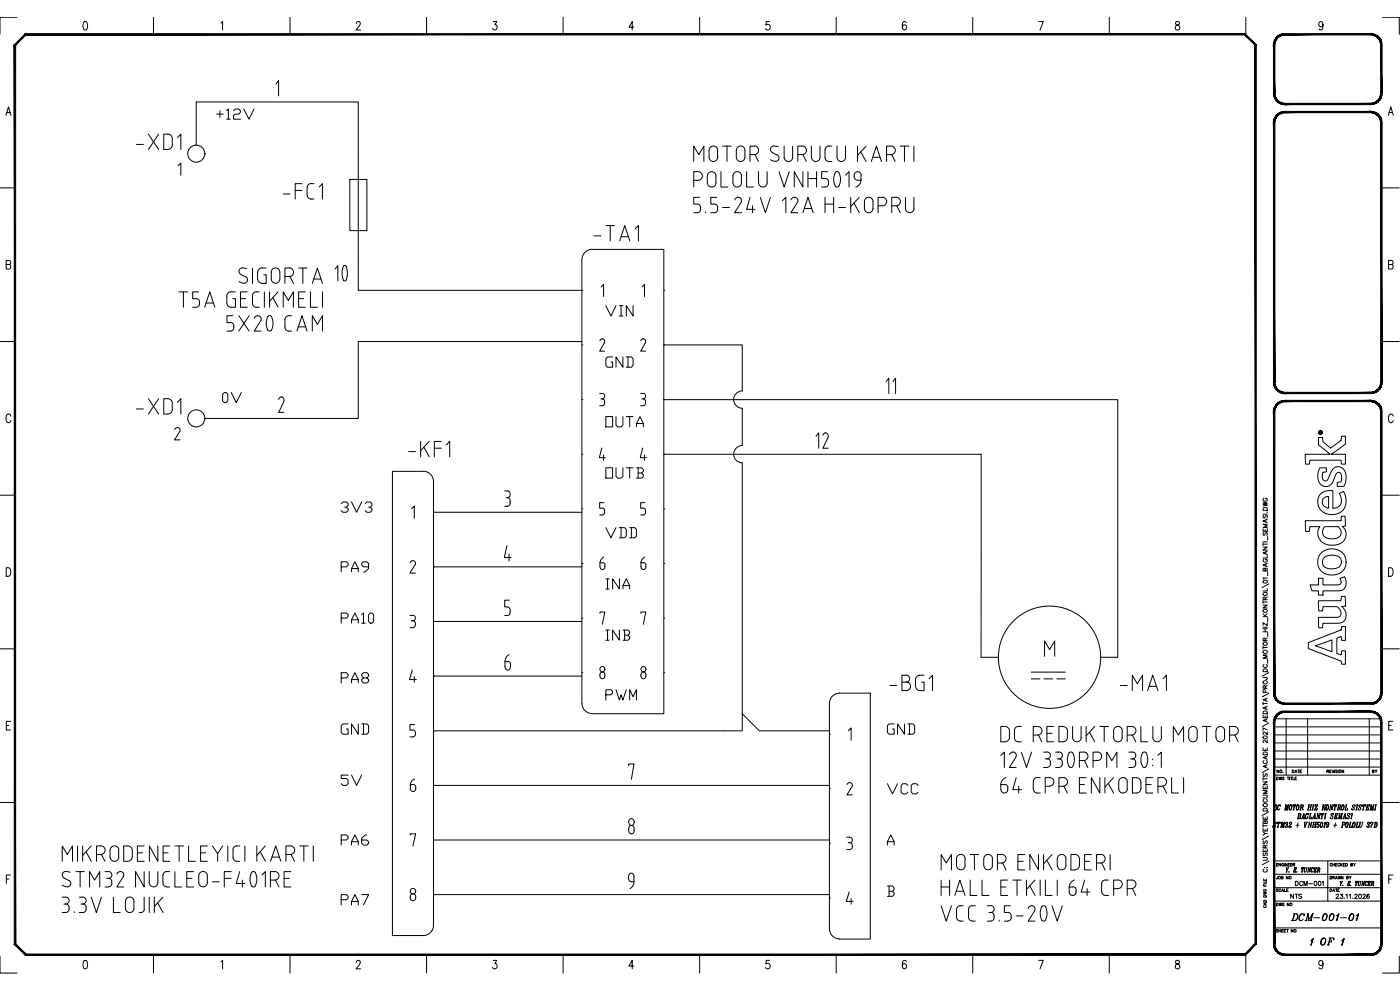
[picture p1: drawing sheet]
<svg xmlns="http://www.w3.org/2000/svg" width="420mm" height="297mm" viewBox="0 0 420 297" stroke-linecap="round" stroke-linejoin="round" font-family="sans-serif">
<defs><g id="words">
<text font-size="13.2" x="96.3" y="87.5">10</text>
<g font-size="8.8">
<text x="39.9" y="46.2">-XD1</text>
<text x="299.2" y="239.2">64 CPR ENKODERLI</text>
<text x="17.3" y="275.2">3.3V LOJIK</text>
</g>
<g font-size="8.4">
<text x="83.6" y="61">-FC1</text>
<text x="207.1" y="64.9">5.5-24V 12A H-KOPRU</text>
<text x="177.1" y="73.4">-TA1</text>
<text x="52.6" y="93.5">T5A GECIKMELI</text>
<text x="39.9" y="125.6">-XD1</text>
<text x="121.4" y="138.3">-KF1</text>
<text x="266" y="208.5">-BG1</text>
<text x="335.1" y="208.5">-MA1</text>
<text x="298.8" y="223.7">DC REDUKTORLU MOTOR</text>
<text x="17.3" y="259.6">MIKRODENETLEYICI KARTI</text>
<text x="281.2" y="262.1">MOTOR ENKODERI</text>
<text x="281.2" y="269.9">HALL ETKILI 64 CPR</text>
</g>
<text font-size="7.1" x="249.4" y="135.8" transform="rotate(-90 249.4 135.8)">12</text>
<g font-size="6.6">
<text x="63.9" y="37">+12V</text>
<text x="180.6" y="96">VIN</text>
<text x="180.6" y="111.5">GND</text>
<text x="65.6" y="122.1">0V</text>
<text x="180.6" y="129.5">OUTA</text>
<text x="180.6" y="144.6">OUTB</text>
<text x="101.2" y="154.9">3V3</text>
<text x="180.6" y="162.6">VDD</text>
<text x="101.2" y="172.9">PA9</text>
<text x="180.6" y="193.3">INB</text>
<text x="180.6" y="211.3">PWM</text>
<text x="101.2" y="221.5">GND</text>
<text x="264.9" y="221.5">GND</text>
<text x="264.9" y="239.5">VCC</text>
<text x="101.2" y="272.7">PA7</text>
</g>
<g font-size="6.2">
<text x="269.5" y="119.2" transform="rotate(-90 269.5 119.2)">11</text>
<text x="180.6" y="177.8">INA</text>
<text x="101.2" y="188">PA10</text>
<text x="101.2" y="206">PA8</text>
<text x="101.2" y="236.7">5V</text>
<text x="101.2" y="254.7">PA6</text>
</g>
<text font-size="5.3" x="395.1" y="284.7">OF</text>
<text font-size="4.9" x="386.3" y="277.3">DCM-001-01</text>
<text font-size="4.4" x="386.3" y="270.9">NTS</text>
<text font-size="4" x="410.6" y="233.2">BY</text>
<g font-size="2.6">
<text x="173.6" y="88.2">.</text>
<text x="197.9" y="88.2">.</text>
<text x="197.9" y="104.8">.</text>
<text x="197.9" y="121">.</text>
<text x="173.6" y="137.6">.</text>
<text x="197.9" y="137.6">.</text>
<text x="197.9" y="153.8">.</text>
<text x="197.9" y="170.4">.</text>
<text x="197.9" y="186.6">.</text>
<text x="197.9" y="203.2">.</text>
<text x="128.8" y="220.5">.</text>
<text x="247.6" y="221.5">.</text>
<text x="247.6" y="237.8">.</text>
<text x="247.6" y="254.4">.</text>
<text x="247.6" y="270.6">.</text>
</g>
</g></defs>
<!-- layer: Title blocks -->
<g fill="none" stroke="#000" stroke-width=".3">
<path d="M5.1 5.2h-5.1v5.1M25.2 6.6l.5-.1a1.64 1.64 0 0 1 0 2.5h-.2a1.85 1.85 0 0 1-.3-2.4zM46.1 5.2v5.1M66.3 6.9l.5-.4v2.5M87 5.2v5.1M106.9 7.1l.5-.6h.3l.4 .4-.1 .5-1.2 1.6h1.4M128 5.2v5.1M148 6.5h1.1l-.6 .9a.76 .76 0 0 1 .6 1.2 .76 .76 0 0 1-1.3-.1M169 5.2v5.1M190.2 8.2h-1.4l.9-1.7v2.5M210 5.2v5.1M230.9 6.5h-.9l-.1 1.1a.78 .78 0 0 1 1 0 .78 .78 0 0 1 0 1.1 .78 .78 0 0 1-1 0l-.1-.2"/>
<path d="M251 5.2v5.1M272 6.8a.57 .57 0 0 0-.9-.2l-.2 .3a1.7 1.7 0 0 0 .5 2.1 .74 .74 0 0 0 .7-.9 .74 .74 0 0 0-1-.5l-.3 .6M291.9 5.2v5.1M311.7 6.5h1.4l-1 2.5M332.9 5.2v5.1M352.9 6.6v.7a1.01 1.01 0 0 1 1 .5 1.01 1.01 0 0 1 0 1.1 .8 .8 0 0 1-1.2-.6 .8 .8 0 0 1 1-.9l.2-.1a.53 .53 0 0 0-.3-.8zM373.9 5.2v5.1M397 7.3l-.3 .6a.69 .69 0 0 1-.9-.8 .69 .69 0 0 1 1.2-.3v.5a1.17 1.17 0 0 1-.8 1.7l-.3-.3M414.9 5.2h5v5.1M1.8 34.6l.7-2.5 .8 2.5M2 33.8h1M416.6 34.6l.8-2.5 .8 2.5"/>
<path d="M416.9 33.8h1M0 56.4h4.5M414.9 56.4h5M1.9 79.4l1.1-.2 .2-.3-.2-.6-1.1-.2v2.6h.9l.3-.2v-.9l-.3-.2M416.7 79.4l1.2-.2 .2-.3-.2-.6-1.2-.2v2.6h.9l.4-.2v-.9l-.4-.2M0 102.5h4.5M414.9 102.5h5M3.3 124.9a.74 .74 0 0 0-.9-.7 .74 .74 0 0 0-.6 1v.6a.74 .74 0 0 0 .6 1 .74 .74 0 0 0 .9-.6M418.1 124.9a.74 .74 0 0 0-.9-.7 .74 .74 0 0 0-.5 1v.6a.74 .74 0 0 0 .5 1 .74 .74 0 0 0 .9-.6M0 148.6h4.5M414.9 148.6h5M1.9 170.3a1.38 1.38 0 0 1 1.4 .9 1.38 1.38 0 0 1-.5 1.6l-.9 .1z"/>
<path d="M416.7 170.3a1.38 1.38 0 0 1 1.4 .9 1.38 1.38 0 0 1-.4 1.6l-1 .1zM0 194.7h4.5M414.9 194.7h5M1.9 217.7h.8M3.2 216.4h-1.3v2.6h1.3M416.8 217.7h.7M418 216.4h-1.2v2.6h1.2M0 240.8h4.5M414.9 240.8h5M1.9 263.8h.8M3.2 262.5h-1.3v2.6M416.8 263.8h.7"/>
<path d="M418 262.5h-1.2v2.6M0 286.9v5.1h5.1M25.2 288.3l.5-.2a1.64 1.64 0 0 1 0 2.6h-.2a1.85 1.85 0 0 1-.3-2.4zM46.1 286.5v5.5M66.3 288.6l.5-.5v2.6M87 286.5v5.5M106.9 288.7l.5-.6h.3l.4 .5-.1 .5-1.2 1.6h1.4M128 286.5v5.5M148 288.1h1.1l-.6 1a.76 .76 0 0 1 .6 1.2 .76 .76 0 0 1-1.3-.1M169 286.5v5.5M190.2 289.8h-1.4l.9-1.7v2.6M210 286.5v5.5"/>
<path d="M230.9 288.1h-.9l-.1 1.1a.78 .78 0 0 1 1 .1 .78 .78 0 0 1 0 1.1 .78 .78 0 0 1-1 0l-.1-.2M251 286.5v5.5M272 288.5a.57 .57 0 0 0-.9-.2l-.2 .3a1.7 1.7 0 0 0 .5 2.1 .74 .74 0 0 0 .7-.9 .74 .74 0 0 0-1-.6l-.3 .6M291.9 286.5v5.5M311.7 288.1h1.4l-1 2.6M332.9 286.5v5.5M352.9 288.3v.7a1.01 1.01 0 0 1 1 .5 1.01 1.01 0 0 1 0 1.1 .8 .8 0 0 1-1.2-.6 .8 .8 0 0 1 1-.9l.2-.1a.53 .53 0 0 0-.3-.9zM373.9 286.2v5.8M397 289l-.3 .6a.69 .69 0 0 1-.9-.8 .69 .69 0 0 1 1.2-.3v.5a1.17 1.17 0 0 1-.8 1.7l-.3-.3M419.9 286.9v5.1h-5"/>
</g>
<!-- layer: TITLE -->
<g fill="none" stroke="#000" stroke-width=".3">
<path d="M376.9 13.5v18M379.1 158.6v.8h1.2v-.8M379.1 150.7l1.2 .2-1.2 .3 1.2 .3-1.2 .3M379.1 154.2h1.2M379.1 152.5a.7 .7 0 0 1 1.2 .2v.4h-1.2zM379.3 159.8l-.2 .3 .2 .5 .3-.1 .3-.7h.3l.1 .3-.1 .5M379.3 154.6l-.2 .3v.4h.5l.2-.6 .4-.1 .1 .3-.1 .5M379.3 149.5a.53 .53 0 0 0-.2 .7 .53 .53 0 0 0 .8 .2 .47 .47 0 0 0 .4-.5 .47 .47 0 0 0-.4-.4v.3M379.7 158.9v.5M379.9 156v.6M380.3 153.6l-.1 .1M380.3 157.3h-1.2l1.2 .5-1.2 .5h1.2"/>
<path d="M380.3 155.8l-1.2 .5 1.2 .5M379.1 164.2h1.2l-1.2 .8h1.2M379.1 162.8v.9M379.1 163.3h1.2M379.1 162.6h1.2M379.1 174.3a.64 .64 0 0 1 .8-.2 .64 .64 0 0 1 .4 .7 .63 .63 0 0 1-.8 .2 .63 .63 0 0 1-.4-.7zM379.3 167.8a.53 .53 0 0 0-.2 .7 .53 .53 0 0 0 .8 .2 .47 .47 0 0 0 .4-.5 .47 .47 0 0 0-.4-.4v.3M379.7 179.9v-.5l-.4-.3-.2 .3v.5h1.2M379.7 170.8l.2-.3h.3l.1 .3v.5h-1.2l.1-.8h.4l.1 .8M379.9 165.6v.6M379.9 169.2v.6M380.3 176.6v.7h-1.2"/>
<path d="M380.3 173.4h-1.2l.2 .4M380.3 169.1l-1.2 .4 1.2 .5M380.3 166.7v.7h-1.2M380.3 165.4l-1.2 .5 1.2 .5M380.3 179.1l-.6 .4M380.4 160.9v1.2M380.4 171.6v1.1M380.8 175.2l-2 1.1M379.1 181.6h1.2l-1.2 .8h1.2M379.1 180.2v.8M379.1 193.9v.8M379.1 194.3h1.2"/>
<path d="M379.1 189.6h1.2M379.1 188.7h1.2M379.1 188.2h1.2M379.1 185h1.2M379.1 184.2l.8 .8M379.1 180.6h1.2M379.3 199.3a.53 .53 0 0 0-.2 .8 .53 .53 0 0 0 .8 .2 .48 .48 0 0 0 .4-.4 .48 .48 0 0 0-.3-.6M379.7 192.3v-.6l-.4-.3-.2 .3v.6h1.2M379.7 188.7v.9M380.3 196.5h-1.2l1.2 .5-1.2 .5h1.2M380.3 186.8v.9l-1.2-.9v.9M380.3 191.4l-.6 .4"/>
<path d="M380.3 184.2l-.7 .5M380.4 185.3v1.2M380.4 189.8v1.2M380.4 197.8v1.2M379.1 214.5v.8h1.2v-.8M379.1 203.3h1.1v.5l-.3 .1M379.1 210.7v.8M379.1 211.1h1.2M379.1 213.6a.68 .68 0 0 1 1.2 .1v.5h-1.2zM379.1 200.9a.68 .68 0 0 1 1.2 .2v.4h-1.2zM379.7 206.5l-.1-.8h-.4l-.1 .8h1.2M379.7 214.8v.5"/>
<path d="M379.7 207.8v-.8h-.5l-.1 .8h1.2M379.9 209.7v.6M379.9 212.1v.6M379.9 215.9v.6M380.3 219.6v.9l-.9-.8-.3 .2 .2 .5M380.3 219l-1.2-.6v.8M380.3 215.7l-1.2 .5 1.2 .4M380.3 211.9l-1.2 .5 1.2 .5M380.3 209.5l-1.2 .5 1.2 .5M380.3 205.6l-.6 .5M380.8 216.9l-2 1.1M380.8 208l-2 1.1"/>
<path d="M380.8 201.8l-2 1.1M382.4 218.1h32.2M382.4 215.7h32.2M386 215.7v16.9M392.4 215.7v16.9M410.9 215.7v16.9M379.1 238.6h1.1l.1 .3-.3 .5h-.9M379.1 235.8v.8h1.2v-.8M379.1 234.6h1.2l-1.2 .8h1.2M379.1 224.4v.8h1.2v-.8M379.1 233.2v.9M379.1 233.7h1.2"/>
<path d="M379.1 225.9a.68 .68 0 0 1 1.2 .1v.5h-1.2zM379.3 232.1l-.2 .3v.5h.5l.2-.6 .4-.2 .1 .3-.1 .6M379.3 239.8a.53 .53 0 0 0-.2 .7 .53 .53 0 0 0 .8 .2 .48 .48 0 0 0 .4-.4 .48 .48 0 0 0-.3-.5M379.3 228.2a.46 .46 0 0 0-.2 .5 .46 .46 0 0 0 .5 .4h.3a.46 .46 0 0 0 .4-.4 .46 .46 0 0 0-.3-.5M379.7 224.7v.5M379.7 236.1v.5M379.9 227v.7M379.9 229.6v.7M380.3 237.1h-1.2l1.2 .5-1.2 .5h1.2M380.3 229.5l-1.2 .4 1.2 .5M380.3 226.9l-1.2 .4 1.2 .5M380.3 222v.9l-.9-.8-.3 .2 .2 .5"/>
<path d="M380.8 230.7l-2 1.1M382.4 230.2h32.2M382.4 227.7h32.2M382.4 225.3h32.2M382.4 222.9h32.2M382.4 220.5h32.2M382.4 232.6h32.2M383.1 233.2a.42 .42 0 0 1 .5 .2 .42 .42 0 0 1-.3 .6h-.2zM383.8 231v.8l-.6-.8v.8M383.9 233.2l.1 .8 .3-.8 .1 .8 .2-.8M385 231.8h.1M385.4 233.4a.33 .33 0 0 0-.5-.1 .33 .33 0 0 0 0 .5 .33 .33 0 0 0 .5-.1h-.3"/>
<path d="M386.3 233.2h.5M386.6 233.2v.8M387 233.2v.8M387.3 233.2h.6M387.6 233.2v.8M387.8 231l.5 .1a.45 .45 0 0 1 0 .6 .45 .45 0 0 1-.5 .1zM388 233.2v.8h.5M388.6 231.8l.3-.8 .3 .8M388.7 233.5h.3M388.7 231.5h.4M389.1 233.2h-.4v.8h.4M389.5 231h.5"/>
<path d="M389.7 231v.8M390.1 231.4h.3M390.7 231h-.6v.8h.6M398.2 231.4h.5l.1-.2-.6-.2v.8M398.5 231.4l.3 .4M399 231.4h.3M399.5 231h-.5v.8h.5M399.8 231l.2 .8 .4-.8M400.5 231v.8M401.4 231.1h-.6l.6 .5-.2 .2-.4-.1M401.6 231v.8M403.3 231v.8l-.5-.8v.8"/>
<path d="M376.9 258.4v24.8M379.1 257.3h1.1l.1 .3v.4l-.3 .1h-.9M379.1 254.8v.8h1.2v-.8M379.1 249.6l.6 .5-.6 .5M379.1 248.6v.7h1.2v-.7M379.1 245v.8h1.2v-.8M379.1 247.8h1.2M379.1 247.3v.9M379.1 242.7a.7 .7 0 0 1 1.2 .2v.4h-1.2zM379.3 255.9l-.2 .3 .2 .6 .3-.1 .3-.7 .3-.1 .1 .3-.1 .6M379.3 252.3l-.2 .3 .2 .5 .3-.1 .3-.7 .4 .1-.1 .7M379.7 254.4l-.1-.8h-.4l-.1 .8h1.2"/>
<path d="M379.7 246.5l.2-.3 .3 .1 .1 .2v.6h-1.2l.1-.8h.4l.1 .8M379.7 245.3v.5M379.7 248.9v.4M379.7 255.1v.5M379.7 250.1h.6M380.3 253.6l-.6 .4M380.8 258.4l-2 1.1M380.8 250.8l-2 1.1M380.8 243.6l-2 1.1M382.2 247.1l.6 .6a.38 .38 0 0 1-.3 .5 .38 .38 0 0 1-.4-.4l-.1 .4 .1-.1M382.4 258.3h32.2M382.5 241.5a.75 .75 0 0 1 .8 .6 .75 .75 0 0 1-.4 .8l-.7 .1"/>
<path d="M382.7 241.5l-.3 1.5M382.9 246.8l.1-.1-.1 .4a.37 .37 0 0 0-.4-.4 .37 .37 0 0 0-.2 .6l.5 .4M383 241.5a1.04 1.04 0 0 1-.3 1.5M383.1 259.4h.3M383.3 248.2h.4M383.5 246.7l-.2 .4 .1-.4h.8l-.1 .4v-.4M383.5 259.1h-.4v.8h.4M383.8 246.7l-.3 1.5 .3-1.5M383.9 241.5a1.16 1.16 0 0 0-.2 1.5M384.2 241.6l.1-.1-.1 .4v-.3a.57 .57 0 0 0-.7 .1 .57 .57 0 0 0-.1 .7l.3 .6 .4-.4M384.3 248.2h.3M384.3 259.1v.8l-.5-.8v.8"/>
<path d="M384.4 248.2l.3-1.5 .1 1.5 .6-1.5-.3 1.5M384.6 246.7h.2l.1 1.4M385 248.2h.4M385.2 259.2a.31 .31 0 0 0-.4-.1 .31 .31 0 0 0-.2 .4 .28 .28 0 0 0 .3 .4 .28 .28 0 0 0 .3-.4h-.2M385.4 259.1v.8M385.4 243h.3M385.4 246.7h.3M385.5 246.7l-.3 1.5M385.6 243l.3-1.5 .1 1.5 .6-1.5-.3 1.5M385.7 241.5h.3v1.4M385.9 247v-.2a.33 .33 0 0 1 .5 0 .33 .33 0 0 1-.1 .5l-.2 .1 .2 .5-.2 .3M386 247.4a.4 .4 0 0 1 .3 .6 .4 .4 0 0 1-.6 .1v-.2"/>
<path d="M386.2 243h.3M386.3 259.1v.8l-.6-.8v.8M386.3 246.7v.6M386.6 259.4h.3M386.6 241.5h.2M386.7 241.5l-.3 1.5M386.9 248l.4 .2 .2-.3-.2 .2h-.5M387.1 247v-.2a.33 .33 0 0 1 .5 0 .33 .33 0 0 1-.2 .5l-.7 .9M387.1 259.1h-.5v.8h.5M387.3 259.4h.3M387.3 241.5a.89 .89 0 0 0 0 1.5 .94 .94 0 0 0 0-1.5 1.4 1.4 0 0 0-.2 1.5M387.4 246.7l.2 .4-.5 .5"/>
<path d="M387.5 241.5a1.4 1.4 0 0 1-.2 1.5M387.8 259.1h-.5v.8h.5M388 259.4h.5v-.3h-.5v.8M388 243h.4M388.2 241.5l-.2 .4 .1-.4h.8l-.1 .4v-.4M388.3 259.4l.3 .5M388.5 241.5l-.3 1.5M389 247.6h.9M389.3 245.6h.9v-.8v.6l-.2 .2M389.5 241.5a.92 .92 0 0 0-.1 1.5 .92 .92 0 0 0 .1-1.5 1.23 1.23 0 0 0-.2 1.5M389.6 246.9l-.3 1.3M389.6 241.5a1.23 1.23 0 0 1-.2 1.5"/>
<path d="M389.6 244.1l.8 .1v.3l-.2 .3M389.8 244.1l-.3 1.5M390.1 243h.3M390.2 244.1l.1 .7h-.6M390.4 241.5h.5l.3 .2-.2 .4-.6 .1M390.5 241.5l-.3 1.5M390.6 241.5l-.3 1.5M390.6 245.6h.3M390.7 242.2l.2 .8 .2-.2M390.7 245.6l.6-1.5 .1 1.5M390.8 242.4l.3 .5M390.9 245.2h.4"/>
<path d="M390.9 241.5l.2 .3-.2 .4M391.2 245.6h.3M391.3 244.2v1.4M391.5 246.7h.3M392 246.7h.4M392.2 244.1a1.23 1.23 0 0 0-.2 1.5M392.3 245.1h.3M392.3 246.7l-.7 1.5-.1-1.5 .2 1.4M392.4 243h.3M392.4 245.1l-.3 .5M392.5 244.2l.1-.1v.4l-.1-.3a.84 .84 0 0 0-.8 .5 .84 .84 0 0 0 .3 .9l.5-.5M392.5 248.2h.3"/>
<path d="M392.7 241.5h.3M392.7 242.2h.7M392.8 245.6h.8l.1-.4-.2 .4M392.8 241.5l-.3 1.5 .4-1.5M392.8 246.7h.2M393 243h.4M393.1 244.1h.4M393.3 244.1l-.3 1.5 .4-1.5M393.4 248l-.4-1.3-.3 1.5M393.4 241.5h.3M393.5 241.5l-.3 1.5M393.5 246.7h.3"/>
<path d="M393.7 246.7l-.3 1.5-.4-1.3M393.7 243h.3M393.8 248.2h.4M393.9 245.6h.3M394 241.5h.4M394.1 246.7h.4M394.2 245.2h.4M394.2 247.4h.6M394.2 241.5l-.3 1.5M394.3 246.7l-.3 1.5 .3-1.5M394.5 243h.7l.1-.4-.2 .4M394.5 245.6h.3"/>
<path d="M394.5 248.2h.3M394.6 244.2l.1 1.4-.1-1.5-.6 1.5M394.8 246.7h.3M394.8 241.5l-.1 .4 .1-.4h.7l-1 1.5M394.9 246.7l-.3 1.5M395 245.6h.4M395.4 244.1h.1M395.4 241.5l-.9 1.5M395.5 246.8l.5-.1h-.5l-.2 .6a.4 .4 0 0 1 .5 .2 .4 .4 0 0 1-.1 .6 .4 .4 0 0 1-.6-.2h.1M395.6 247.3l.2 .5-.2 .4M395.9 245.4l-.4-1.3-.3 1.5M396 244.1h.3"/>
<path d="M396.2 244.1l-.3 1.5-.4-1.3M396.4 245.6h.4M396.6 244.1l-.2 .4 .1-.4h.8v.4v-.4M396.7 246.7a.92 .92 0 0 0-.2 1.5 .98 .98 0 0 0 .2-1.5 1.4 1.4 0 0 0-.3 1.5M396.7 243h.3M396.8 246.7a1.4 1.4 0 0 1-.3 1.5M396.9 244.1l-.3 1.5M397 241.5h.3M397.2 241.5l-.4 1.5M397.3 242.1l.2 .9M397.3 247.1l.5-.4-.4 1.5M397.3 243h.3"/>
<path d="M397.3 242.1l.3 .9M397.4 245.6h.4M397.6 241.5h.3M397.7 244.1h.4M397.7 246.9l-.2 .2M397.8 246.7l-.5 1.5 .3-1.2M397.8 241.5l-.8 .9M397.8 244.1l-.2 1.5M398.4 241.5a.89 .89 0 0 0-.1 1.5 .89 .89 0 0 0 .1-1.5 1.4 1.4 0 0 0-.3 1.5M398.4 246.7l-.2 .2v.6M398.5 258.3v12.1M398.5 241.5a1.4 1.4 0 0 1-.2 1.5"/>
<path d="M398.7 246.8v.5l-.3 .8M398.7 247.2l-.2 .4a.42 .42 0 0 1-.4-.6 .42 .42 0 0 1 .6-.2 .9 .9 0 0 1-.6 1.3v-.1M398.9 243h.3M399.2 241.5h.2M399.5 244.5l.4 .4a.41 .41 0 0 1 0 .6 .41 .41 0 0 1-.6 0v-.3l-.1 .4 .1-.1M399.7 259.2a.31 .31 0 0 0-.4-.1 .31 .31 0 0 0-.1 .4 .28 .28 0 0 0 .2 .4 .28 .28 0 0 0 .3-.2M399.8 242.8l-.4-1.3-.3 1.5M399.9 241.5h.3M400 259.4h.5M400 259.1v.8M400 241.5l-.2 1.5-.4-1.3M400.1 244.2l.1-.1-.1 .4a.36 .36 0 0 0-.4-.4 .36 .36 0 0 0-.2 .6l.5 .4"/>
<path d="M400.3 247.6h.9M400.3 243h.4M400.4 245.6h.8l.1-.3-.2 .3M400.5 241.5l-.2 .4 .1-.4h.8l-.1 .4v-.4M400.5 259.1v.8M400.7 244.1h.8l-.1 .4v-.4M400.8 241.5l-.3 1.5M400.8 244.8h.3M400.8 259.4h.3M400.8 246.9l-.2 1.3M400.9 244.1l-.3 1.5 .3-1.5M401.1 244.5l-.1 .6"/>
<path d="M401.3 259.1h-.5v.8h.5M401.3 243h.4M401.6 241.5h.6l.1 .2v.4l-.6 .1M401.6 245.6h.3M401.7 245.6l.3-1.5 .1 1.5 .7-1.5-.3 1.5M401.7 241.5l-.3 1.5M401.9 242.2l.3 .8 .1-.2M401.9 244.1h.2l.1 1.4M402 242.4l.3 .5M402.1 259.2a.31 .31 0 0 0-.4-.1 .31 .31 0 0 0-.2 .4 .28 .28 0 0 0 .2 .4 .28 .28 0 0 0 .4-.2M402.2 241.5l.1 .3-.2 .4M402.3 245.6h.4"/>
<path d="M402.3 259.1v.8M402.5 259.4l.3 .5M402.5 248.2h.4M402.8 244.1h.2M402.8 244.1l-.3 1.5M402.8 259.1l-.5 .5M402.9 246.7h.6l.2 .2-.2 .5-.6 .1M403 245.6h.3M403 241.5a.89 .89 0 0 0-.1 1.5 .89 .89 0 0 0 .1-1.5 1.4 1.4 0 0 0-.2 1.5M403.1 245.6l.6-1.5 .1 1.5M403.1 246.7l-.4 1.5M403.1 259.4h.3"/>
<path d="M403.2 241.5a1.4 1.4 0 0 1-.3 1.5M403.3 245.2h.4M403.5 246.7l.1 .6-.3 .2M403.6 259.1h-.5v.8h.5M403.6 243h.8l.1-.4-.2 .4M403.6 245.6h.3M403.7 244.2v1.4M403.9 259.1h.2a.42 .42 0 0 1 .3 .4 .42 .42 0 0 1-.3 .4h-.2zM403.9 241.5h.3M404 241.5l-.3 1.5M404.1 241.5l-.3 1.5M404.2 246.7a.89 .89 0 0 0 0 1.5 .89 .89 0 0 0 0-1.5 1.4 1.4 0 0 0-.2 1.5"/>
<path d="M404.4 244.5l.4 .4a.42 .42 0 0 1 .1 .6 .42 .42 0 0 1-.7 0v-.3v.4v-.1M404.4 246.7a1.4 1.4 0 0 1-.2 1.5M404.8 248.2h.8l.1-.4-.1 .4M405 244.2l.1-.1v.4a.37 .37 0 0 0-.4-.4 .37 .37 0 0 0-.2 .6l.4 .4M405.1 246.7h.4M405.3 246.7l-.3 1.5M405.3 245.6h.4M405.4 259.4h.4l.1-.3h-.5v.8l.5-.1-.2-.4M405.5 245.6l.3-1.5-.2 1.5M405.6 244.1h.4M405.9 241.8l.5 .7a.38 .38 0 0 1-.3 .5 .38 .38 0 0 1-.4-.4v.4l.1-.1M406.2 259.1l.3 .3 .3-.3"/>
<path d="M406.4 246.7a.92 .92 0 0 0-.2 1.5 .92 .92 0 0 0 .2-1.5 1.23 1.23 0 0 0-.3 1.5M406.5 246.7a1.23 1.23 0 0 1-.3 1.5M406.5 259.4v.5M406.6 241.6l.1-.1-.1 .4a.37 .37 0 0 0-.4-.4 .37 .37 0 0 0-.2 .6l.4 .4M406.9 243h.3M406.9 248.2h.8l.1-.4-.2 .4M407.2 241.5h.3M407.2 246.7h.4M407.3 241.5l-.3 1.5M407.4 241.5l-.3 1.5M407.4 246.7l-.3 1.5M407.8 241.8l.6 .7a.38 .38 0 0 1-.3 .5 .38 .38 0 0 1-.4-.4l-.1 .4 .2-.1"/>
<path d="M408.1 246.7h.3M408.2 246.7l-.2 1.1 .2 .4 .4-.2 .3-1.3M408.3 246.7l-.2 1.1 .1 .4M408.5 241.6l.1-.1v.4a.37 .37 0 0 0-.5-.4 .37 .37 0 0 0-.2 .6l.5 .4M408.8 246.7h.3M408.9 243h.4M409.1 241.5l-.2 .4 .1-.4h.8l-.1 .4v-.4M409.4 241.5l-.3 1.5M409.9 243h.7l.2-.4-.2 .4M410.2 241.5h.8l-.1 .4v-.4M410.3 242.2h.2M410.3 241.5l-.3 1.5"/>
<path d="M410.4 241.5l-.3 1.5M410.5 247l.1-.3 .4 .2-.4 .5 .2 .3-.2 .5M410.5 247.4a.39 .39 0 0 1 .5 .4 .39 .39 0 0 1-.3 .4 .39 .39 0 0 1-.5-.3h.1M410.6 241.9l-.1 .6M410.8 246.7l.2 .2-.2 .4M411.1 243h.3M411.4 246.9l.1-.2 .4 .2M411.4 241.5h.2v1.4M411.4 246.8h.6M411.4 246.7l-.1 .4M411.8 243h.4M412.1 246.7l-.6 1.5 .4-1.1"/>
<path d="M412.2 241.5h.3M412.3 241.5l-.4 1.5 .3-1.5-.6 1.5-.1-1.5-.3 1.5M412.5 243h.3M412.6 246.7a.76 .76 0 0 1 .8 .6 .76 .76 0 0 1-.4 .8l-.7 .1M412.6 243l.3-1.5-.2 1.5M412.7 241.5h.4M412.7 246.7l-.2 1.5M412.8 246.7l-.3 1.5M413 246.7a1.04 1.04 0 0 1-.3 1.5M379.2 267.6l.8 .1-.8 .3 .8 .1-.8 .2M379.2 265.4v.5h.8M379.2 263.7v.5h.8v-.5"/>
<path d="M379.2 265.2h.8M379.3 270.3a.43 .43 0 0 1 .4-.2 .43 .43 0 0 1 .3 .3v.3h-.8zM379.3 268.8a.43 .43 0 0 1 .4-.2 .43 .43 0 0 1 .3 .3v.2h-.8zM379.3 260.8a.46 .46 0 0 0-.2 .5 .46 .46 0 0 0 .5 .3h.3a.46 .46 0 0 0 .4-.3 .46 .46 0 0 0-.3-.5M379.4 271.7a.34 .34 0 0 0 0 .5 .34 .34 0 0 0 .5 0 .34 .34 0 0 0 0-.5M379.4 266.9a.32 .32 0 0 0-.1 .4 .32 .32 0 0 0 .4 .1 .29 .29 0 0 0 .3-.2 .29 .29 0 0 0-.1-.3l-.2 .1M379.5 260.3h.1M379.6 263.9v.3M379.6 265.6v.3M379.8 271v.4M380 270.9l-.8 .3 .8 .3M380 264.4v.5h-.8"/>
<path d="M380.2 260.3h.1M382.4 278.4h32.2M382.4 270.4h32.2M382.4 266.3h32.2M382.4 262.3h32.2M383.1 271a.42 .42 0 0 1 .5 .2 .42 .42 0 0 1-.3 .6h-.2zM383.5 262.9l-.1 .8h-.3v-.2M383.6 279l-.5-.1v.3l.5 .4h-.5M383.6 266.8l-.5-.1v.3l.5 .4h-.5M383.8 278.9v.8M383.8 279.3h.5M383.9 271l.1 .8 .3-.8 .1 .8 .2-.8"/>
<path d="M384.3 278.9v.8M384.4 266.9l-.1-.2a.38 .38 0 0 0-.5 .4 .38 .38 0 0 0 .5 .3l.1-.1M384.5 263.3l.6-.2-.6-.2v.8h.5l-.1-.4M384.6 267.5l.3-.8 .3 .8M384.7 279.3h.3M384.7 267.2h.4M385.1 278.9h-.4v.8h.4M385.4 279.3h.3M385.9 278.9h-.5v.8h.5M386 260.4h.2M386 261.6h.2M386 260.4l.1 1.2 .1-.6-.1-.6"/>
<path d="M386.4 278.9v.8M386.5 260.4h.3M386.6 262.9v.8l-.6-.8v.8M386.7 260.4l-.5 .6M386.8 261.6h.1M388.1 278.9v.8l-.6-.8v.8M388.2 261.6h.6l.1-.2-.2 .2M388.3 261.6l.2-1.2-.2 1.2M388.4 260.4h.6v.4v-.4M388.5 261h.2M388.7 264.4h.5a.68 .68 0 0 1 .4 .7 .68 .68 0 0 1-.4 .6h-.5zM388.7 260.8v.4"/>
<path d="M389.2 261.6h.1M390.6 261.6h.3M390.7 260.4l-.1 .4 .1-.4h.6l-.1 .4v-.4M390.9 264.7a.48 .48 0 0 0-.5-.3 .48 .48 0 0 0-.4 .5 .53 .53 0 0 0 .2 .7 .53 .53 0 0 0 .7-.2M391 260.4l-.3 1.2M391.3 265.7v-1.3l.5 1.3 .5-1.3v1.3M391.5 260.4h.3M391.6 260.4l-.2 .9 .2 .3 .4-.1 .2-1.1M391.6 260.4v1.2M392.1 260.4h.2M392.4 261.6h.2M392.6 260.4h.2"/>
<path d="M392.8 265.2h1.1M393.1 261.5l-.3-1.1-.3 1.2M393.2 260.4h.2M393.3 260.4l-.2 1.2-.3-1.1M393.8 260.4l-.3 .8 .2 .4M394.1 260.5l.1-.1-.1 .4v-.3a.48 .48 0 0 0-.6 .1 .48 .48 0 0 0-.1 .6l.3 .4 .3-.2M394.3 261.6h.6l.1-.2-.2 .2M394.5 260.4h.6v.4v-.4M394.5 264.5a.58 .58 0 0 1 .7 .6 .58 .58 0 0 1-.7 .5l-.1-.4zM394.5 261h.3M394.7 260.4l-.3 1.2M394.8 260.8v.4"/>
<path d="M395.2 261.6h.3M395.4 261.6l.2-1.2-.2 1.2M395.5 260.4l.6 .1-.1 .4-.5 .1M395.7 261l.2 .6 .2-.1M395.8 264.5a.58 .58 0 0 1 .7 .6 .58 .58 0 0 1-.7 .5l-.2-.4zM395.9 261.1l.2 .4M395.9 260.4v.6M396.8 264.7l.3-.3v1.3M399.2 266.7a.42 .42 0 0 1 .5 .3 .42 .42 0 0 1-.3 .5h-.2zM399.2 262.9a.42 .42 0 0 1 .5 .3 .42 .42 0 0 1-.3 .5h-.2zM400 267.5l.3-.8 .3 .8M400 263.3h.4v-.3l-.4-.1v.8"/>
<path d="M400 267.2h.4M400.2 263.3l.3 .4M400.8 263.7l.3-.8 .3 .8M400.8 266.7h.5M400.9 263.5h.3M401 268.6a.36 .36 0 0 1 .4-.3 .36 .36 0 0 1 .3 .3l-.8 1h.9M401.1 266.7v.8M401.5 267.1h.3M401.6 262.9l.2 .8 .2-.8 .2 .8 .2-.8M402 266.7h-.5v.8h.5M402.2 264.4h.2M402.2 265.7h.3"/>
<path d="M402.3 268.3h.6l-.4 .5a.43 .43 0 0 1 .5 .4 .43 .43 0 0 1-.4 .4 .43 .43 0 0 1-.5-.3M402.3 264.4v1.3l.2-.7-.2-.6M402.7 264.4h.3M402.9 264.4l-.4 .6M403 265.7h.1M403.1 262.9v.8l-.6-.8v.8M403.4 269.4l.1 .1M403.9 268.5l.4-.2v1.3M404.1 263.3l.5-.2-.5-.2v.8h.5l-.2-.4M404.3 265.7h.7v-.3l-.1 .3M404.6 264.4h.6v.4v-.4M404.6 265h.3"/>
<path d="M404.7 264.4l-.2 1.3 .2-1.3M404.9 262.9l.3 .4 .3-.4M404.9 268.5l.4-.2v1.3M404.9 264.8l-.1 .5M405.2 263.3v.4M405.3 265.7h.1M406 269.4v.1M406.6 268.6l.2-.3 .5 .2-.8 1.1h.9M406.7 265.7h.3M406.9 264.4l-.2 .4 .1-.4h.7v.4v-.4M407.2 264.4l-.3 1.3M407.7 264.4h.3"/>
<path d="M407.8 264.4l-.2 .9 .2 .4 .4-.2 .2-1.1M407.8 264.4v1.3M407.9 268.3a.6 .6 0 0 1 .7 .6 .6 .6 0 0 1-.7 .6l-.1-.5zM408.3 264.4h.2M408.6 265.7h.2M408.8 264.4h.1M409 268.6l.3-.3 .4 .2-.7 1.1h.8M409.2 265.5l-.3-1.1-.2 1.3M409.4 264.4h.2M409.5 264.4l-.3 1.3-.3-1.1M410 264.4l-.3 .8 .1 .5M410.3 264.6v-.2v.4l-.1-.3a.67 .67 0 0 0-.5 .5 .67 .67 0 0 0 .3 .7l.2-.3"/>
<path d="M410.4 265.7h.7v-.3l-.1 .3M410.7 264.4h.6v.4v-.4M410.7 265h.3M410.8 264.4l-.3 1.3M410.9 268.5l-.1-.2a.57 .57 0 0 0-.7 .6 .57 .57 0 0 0 .8 .5 .41 .41 0 0 0-.2-.6 .41 .41 0 0 0-.5 .3M411 264.8l-.1 .5M411.4 265.7h.3M411.6 264.4l.7 .2-.1 .4h-.5M411.8 264.4l-.3 1.3 .3-1.3M411.9 265l.2 .7 .1-.2M412 265.2l.2 .4M412.1 264.4v.6"/>
<path d="M402.6 282.2l.8-.6-.6 2M403.2 282l-.5 1.6M403.3 281.9l-.4 .2M403.4 281.6l-.8 2"/>
<circle cx="379.6" cy="178.2" r=".58"/>
<circle cx="379.6" cy="183.2" r=".58"/>
<circle cx="379.6" cy="195.6" r=".58"/>
<circle cx="379.6" cy="193.1" r=".59"/>
<circle cx="379.6" cy="204.7" r=".58"/>
<circle cx="379.6" cy="221.2" r=".59"/>
<circle cx="384.4" cy="231.4" r=".36"/>
<circle cx="402.2" cy="231.4" r=".35"/>
<circle cx="379.6" cy="241.5" r=".58"/>
<circle cx="384" cy="263.3" r=".38"/>
<circle cx="387.2" cy="263.3" r=".38"/>
<circle cx="388.7" cy="279.3" r=".38"/>
</g>
<g fill="#000" stroke="#000" stroke-width=".3">
<path d="M382.2 13.5l.4 14.5v-14.5zM382.2 13.5l.4 14.5h-.4z"/>
<path d="M384.9 10.2l.7-.1v.4zM384.9 10.2v.4l.7-.1zM384.1 10.4l.8-.2v.4zM384.1 10.4l.2 .4 .6-.2zM383.5 10.8l.6-.4 .2 .4zM383.5 10.8l.2 .4 .6-.4zM383.5 10.8l.2 .4-.8 .2zM382.9 11.4l.3 .2 .5-.4zM382.9 11.4l.3 .2-.7 .4zM382.5 12l.4 .2 .3-.6zM382.5 12l.4 .2-.6 .6zM382.3 12.8l.4 .1 .2-.7zM382.3 12.8l.4 .1-.5 .6zM382.7 12.9l-.5 .6h.4z"/>
<path d="M385.6 10.5h25.8v-.4zM385.6 10.1h25.8l-25.8 .4z"/>
<path d="M414.4 13.5l.4 14.5v-14.5zM414.4 13.5l.4 14.5h-.4z"/>
<path d="M414.7 12.8l.1 .7h-.4zM414.3 12.9l.1 .6 .3-.7zM414.4 12l.3 .8-.4 .1zM414.1 12.2l.2 .7 .1-.9zM414 11.4l.4 .6-.3 .2zM413.7 11.6l.4 .6-.1-.8zM413.5 10.8l.5 .6-.3 .2zM413.5 10.8l-.3 .4 .5 .4zM412.8 10.4l.7 .4-.3 .4zM412.8 10.4l-.1 .4 .5 .4zM412.1 10.2l.7 .2-.1 .4zM412.1 10.2l-.1 .4 .7 .2zM411.4 10.1l.7 .1-.1 .4zM411.4 10.1v.4l.6 .1z"/>
<path d="M382.2 28h.4l-.3 .7zM382.6 28l-.3 .7 .4-.1zM382.3 28.7l.4-.1-.2 .8zM382.7 28.6l-.2 .8 .4-.1zM382.5 29.4l.4-.1v.8zM382.9 29.3v.8l.3-.2zM382.9 30.1l.3-.2 .3 .8zM383.2 29.9l.3 .8 .2-.4zM383.7 30.3l.4 .8-.6-.4zM383.7 30.3l.4 .8 .2-.4zM384.3 30.7l.6 .6-.8-.2zM384.3 30.7l.6 .6v-.4zM384.9 30.9l.7 .5-.7-.1zM384.9 30.9l.7 .5v-.4z"/>
<path d="M382.2 36.8l.4 77.9v-77.9zM382.2 36.8l.4 77.9h-.4z"/>
<path d="M384.9 33.5l.7-.1v.4zM384.9 33.5v.4l.7-.1zM384.1 33.8l.8-.3v.4zM384.1 33.8l.2 .3 .6-.2zM383.5 34.1l.6-.3 .2 .3zM383.5 34.1l.2 .4 .6-.4zM383.5 34.1l.2 .4-.8 .2zM382.9 34.7l.3 .3 .5-.5zM382.9 34.7l.3 .3-.7 .3zM382.5 35.3l.4 .2 .3-.5zM382.5 35.3l.4 .2-.6 .6zM382.3 36.1l.4 .1 .2-.7zM382.3 36.1l.4 .1-.5 .6zM382.7 36.2l-.5 .6h.4z"/>
<path d="M385.6 31.4h25.8v-.4zM385.6 31h25.8l-25.8 .4z"/>
<path d="M385.6 33.8h25.8v-.4zM385.6 33.4h25.8l-25.8 .4z"/>
<path d="M411.4 31l.7 .3-.7 .1zM411.4 31l.7 .3-.1-.4zM412 30.9l.8 .2-.7 .2zM412 30.9l.8 .2-.1-.4zM412.7 30.7h.8l-.7 .4zM412.7 30.7h.8l-.3-.4zM413.2 30.3l.8-.2-.5 .6zM413.2 30.3l.8-.2-.3-.2zM413.7 29.9l.7-.5-.4 .7zM414.1 29.3l-.4 .6 .7-.5zM414.1 29.3l.6-.6-.3 .7zM414.3 28.6l-.2 .7 .6-.6zM414.8 28l-.1 .7-.4-.1zM414.4 28l-.1 .6 .5-.6z"/>
<path d="M414.4 36.8l.4 77.9v-77.9zM414.4 36.8l.4 77.9h-.4z"/>
<path d="M414.7 36.1l.1 .7h-.4zM414.3 36.2l.1 .6 .3-.7zM414.4 35.3l.3 .8-.4 .1zM414.1 35.5l.2 .7 .1-.9zM414 34.7l.4 .6-.3 .2zM413.7 35l.4 .5-.1-.8zM413.5 34.1l.5 .6-.3 .3zM413.5 34.1l-.3 .4 .5 .5zM412.8 33.8l.7 .3-.3 .4zM412.8 33.8l-.1 .3 .5 .4zM412.1 33.5l.7 .3-.1 .3zM412.1 33.5l-.1 .4 .7 .2zM411.4 33.4l.7 .1-.1 .4zM411.4 33.4v.4l.6 .1z"/>
<path d="M382.2 114.7h.4l-.3 .8zM382.6 114.7l-.3 .8 .4-.1zM382.3 115.5l.4-.1-.2 .8zM382.7 115.4l-.2 .8 .4-.2zM382.5 116.2l.4-.2v.8zM382.9 116v.8l.3-.2zM382.9 116.8l.3-.2 .3 .8zM383.2 116.6l.3 .8 .2-.4zM383.7 117l.4 .8-.6-.4zM383.7 117l.4 .8 .2-.4zM384.3 117.4l.6 .6-.8-.2zM384.3 117.4l.6 .6v-.4zM384.9 117.6l.7 .5-.7-.1zM384.9 117.6l.7 .5v-.4z"/>
<path d="M385.6 117.7v.4l25.8-.4zM385.6 118.1l25.8-.4v.4z"/>
<path d="M411.4 117.7l.7 .3-.7 .1zM411.4 117.7l.7 .3-.1-.4zM412 117.6l.8 .2-.7 .2zM412 117.6l.8 .2-.1-.4zM412.7 117.4h.8l-.7 .4zM412.7 117.4h.8l-.3-.4zM413.2 117l.8-.2-.5 .6zM413.2 117l.8-.2-.3-.2zM413.7 116.6l.7-.4-.4 .6zM414.1 116l-.4 .6 .7-.4zM414.1 116l.6-.5-.3 .7zM414.3 115.4l-.2 .6 .6-.5zM414.8 114.7l-.1 .8-.4-.1zM414.4 114.7l-.1 .7 .5-.7z"/>
<path d="M382.2 123.6l.4 84.3v-84.3zM382.2 123.6l.4 84.3h-.4z"/>
<path d="M385.6 120.1v.4l25.8-.4zM385.6 120.5l25.8-.4v.4z"/>
<path d="M384.9 120.2l.7-.1v.4zM384.9 120.2v.4l.7-.1zM384.1 120.5l.8-.3v.4zM384.1 120.5l.2 .3 .6-.2zM383.5 120.9l.6-.4 .2 .3zM383.5 120.9l.2 .3 .6-.4zM383.5 120.9l.2 .3-.8 .2zM382.9 121.4l.3 .3 .5-.5zM382.9 121.4l.3 .3-.7 .4zM382.5 122.1l.4 .1 .3-.5zM382.5 122.1l.4 .1-.6 .6zM382.3 122.8l.4 .1 .2-.7zM382.3 122.8l.4 .1-.5 .7zM382.7 122.9l-.5 .7h.4z"/>
<path d="M414.7 122.8l.1 .8h-.4zM414.3 122.9l.1 .7 .3-.8zM414.4 122.1l.3 .7-.4 .1zM414.1 122.2l.2 .7 .1-.8zM414 121.4l.4 .7-.3 .1zM413.7 121.7l.4 .5-.1-.8zM413.5 120.9l.5 .5-.3 .3zM413.5 120.9l-.3 .3 .5 .5zM412.8 120.5l.7 .4-.3 .3zM412.8 120.5l-.1 .3 .5 .4zM412.1 120.2l.7 .3-.1 .3zM412.1 120.2l-.1 .4 .7 .2zM411.4 120.1l.7 .1-.1 .4zM411.4 120.1v.4l.6 .1z"/>
<path d="M414.4 123.6l.4 84.3v-84.3zM414.4 123.6l.4 84.3h-.4z"/>
<path d="M382.2 207.9h.4l-.3 .8zM382.6 207.9l-.3 .8 .4-.1zM382.3 208.7l.4-.1-.2 .8zM382.7 208.6l-.2 .8 .4-.2zM382.5 209.4l.4-.2v.8zM382.9 209.2v.8l.3-.2zM382.9 210l.3-.2 .3 .8zM383.2 209.8l.3 .8 .2-.3zM383.7 210.3l.4 .7-.6-.4zM383.7 210.3l.4 .7 .2-.4zM384.3 210.6l.6 .6-.8-.2zM384.3 210.6l.6 .6v-.4zM384.9 210.8l.7 .5-.7-.1zM384.9 210.8l.7 .5v-.4z"/>
<path d="M382.2 216.8l.4 66.4v-66.4zM382.2 216.8l.4 66.4h-.4z"/>
<path d="M385.6 210.9v.4l25.8-.4zM385.6 211.3l25.8-.4v.4z"/>
<path d="M385.6 213.3v.4l25.8-.4zM385.6 213.7l25.8-.4v.4z"/>
<path d="M384.9 213.4l.7-.1v.4zM384.9 213.4v.4l.7-.1zM384.1 213.7l.8-.3v.4zM384.1 213.7l.2 .3 .6-.2zM383.5 214.1l.6-.4 .2 .3zM383.5 214.1l.2 .3 .6-.4zM383.5 214.1l.2 .3-.8 .2zM382.9 214.6l.3 .3 .5-.5zM382.9 214.6l.3 .3-.7 .4zM382.5 215.3l.4 .2 .3-.6zM382.5 215.3l.4 .2-.6 .5zM382.3 216l.4 .1 .2-.6zM382.3 216l.4 .1-.5 .7zM382.7 216.1l-.5 .7h.4z"/>
<path d="M411.4 210.9l.7 .3-.7 .1zM411.4 210.9l.7 .3-.1-.4zM412 210.8l.8 .2-.7 .2zM412 210.8l.8 .2-.1-.4zM412.7 210.6h.8l-.7 .4zM412.7 210.6h.8l-.3-.3zM413.2 210.3l.8-.3-.5 .6zM413.2 210.3l.8-.3-.3-.2zM413.7 209.8l.7-.4-.4 .6zM414.1 209.2l-.4 .6 .7-.4zM414.1 209.2l.6-.5-.3 .7zM414.3 208.6l-.2 .6 .6-.5zM414.8 207.9l-.1 .8-.4-.1zM414.4 207.9l-.1 .7 .5-.7z"/>
<path d="M414.7 216l.1 .8h-.4zM414.3 216.1l.1 .7 .3-.8zM414.4 215.3l.3 .7-.4 .1zM414.1 215.5l.2 .6 .1-.8zM414 214.6l.4 .7-.3 .2zM413.7 214.9l.4 .6-.1-.9zM413.5 214.1l.5 .5-.3 .3zM413.5 214.1l-.3 .3 .5 .5zM412.8 213.7l.7 .4-.3 .3zM412.8 213.7l-.1 .3 .5 .4zM412.1 213.4l.7 .3-.1 .3zM412.1 213.4l-.1 .4 .7 .2zM411.4 213.3l.7 .1-.1 .4zM411.4 213.3v.4l.6 .1z"/>
<path d="M414.4 216.8l.4 66.4v-66.4zM414.4 216.8l.4 66.4h-.4z"/>
<path d="M376.6 13.6v269.6l.4 .1zM376.6 13.6l.4-.2v269.9zM373.5 10.5l3.1 3.1 .4-.2zM373.7 10.1l3.3 3.3-3.5-2.9zM7.8 10.5h365.7l.2-.4zM7.6 10.1h366.1l-365.9 .4zM7.6 10.1l-2.9 3.5 3.1-3.1zM7.6 10.1l-2.9 3.5-.4-.2zM4.3 13.4l.4 269.8v-269.6zM4.3 13.4l.4 269.8-.4 .1zM4.3 283.3l3.5 2.9-3.1-3zM4.3 283.3l3.5 2.9-.2 .5zM7.8 286.2l-.2 .5 365.9-.5zM7.6 286.7l365.9-.5 .2 .5zM373.5 286.2l.2 .5 2.9-3.5zM376.6 283.2l.4 .1-3.3 3.4z"/>
<path d="M382.2 283.2h.4l-.3 .8zM382.6 283.2l-.3 .8 .4-.1zM382.3 284l.4-.1-.2 .8zM382.7 283.9l-.2 .8 .4-.1zM382.5 284.7l.4-.1v.8zM382.9 284.6v.8l.3-.3zM382.9 285.4l.3-.3 .3 .8zM383.2 285.1l.3 .8 .2-.3zM383.7 285.6l.4 .7-.6-.4zM383.7 285.6l.4 .7 .2-.4zM384.3 285.9l.6 .7-.8-.3zM384.3 285.9l.6 .7v-.4zM384.9 286.2l.7 .5-.7-.1zM384.9 286.2l.7 .5v-.5z"/>
<path d="M385.6 286.2v.5l25.8-.5zM385.6 286.7l25.8-.5v.5z"/>
<path d="M411.4 286.2l.7 .4-.7 .1zM411.4 286.2l.7 .4-.1-.4zM412 286.2l.8 .1-.7 .3zM412 286.2l.8 .1-.1-.4zM412.7 285.9h.8l-.7 .4zM412.7 285.9h.8l-.3-.3zM413.2 285.6l.8-.2-.5 .5zM413.7 285.1l-.5 .5 .8-.2zM413.7 285.1l.7-.4-.4 .7zM414.1 284.6l-.4 .5 .7-.4zM414.1 284.6l.6-.6-.3 .7zM414.3 283.9l-.2 .7 .6-.6zM414.8 283.2l-.1 .8-.4-.1zM414.4 283.2l-.1 .7 .5-.7z"/>
</g>
<!-- layer: SYMS -->
<g fill="none" stroke="#000" stroke-width=".3">
<path d="M105 53.8h5.1v15.4h-5.1zM107.5 46.1v30.8M174.6 77.9v133.2M174.7 77.9a3.1 3.1 0 0 1 3-3.1h21.5v139.4h-21.5a3.2 3.2 0 0 1-3-3.2M395.7 131.3h1.2l.1 1.3 1.7 1.4a.58 .58 0 0 0 .5 .4 .58 .58 0 0 0 .6-.3l1.4-1a2.11 2.11 0 0 0 1.5-2.2h1.1v2.4l-4.3 3h4.3v3h-1.2l-.1-1.2h-9.4l-.1 1.2h-1.2l-.1-3h7.5l-2.9-2.4a1.22 1.22 0 0 1-.6-1.7zM127 141.4h-9.2v139.3h9.2a3.1 3.1 0 0 0 3.1-3.1M127 141.4a3.1 3.1 0 0 1 3.1 3M130.1 144.5v133.2M391.8 156.2h10.6l.2-1.3h1l.2 2.9-.9 .1a3.2 3.2 0 0 1 .9 3.5 3.2 3.2 0 0 1-3 2.1 4 4 0 0 1-5.3-3.5l.2-1.3 .4-.7h-3l-.2 1.5h-1zM396.1 140.4h1.9v1.2a.9 .9 0 0 0-1 .2 .9 .9 0 0 0-.2 1 .99 .99 0 0 0 .6 1.4 .99 .99 0 0 0 1.3-.7l.3-.8a2.94 2.94 0 0 1 2.7-2.7 3.1 3.1 0 0 1 2.2 4 2.48 2.48 0 0 1-.7 2h-1.9v-1.2a1.12 1.12 0 0 0 1.2-.4 1.12 1.12 0 0 0 .1-1.2 .98 .98 0 0 0-.2-1.2 .98 .98 0 0 0-1.3 .1l-.4 .6a3.3 3.3 0 0 1-2.7 3.3 2.96 2.96 0 0 1-2.4-4.2zM396.2 148.4a4.2 4.2 0 0 1 3.8-1.1v5.2a2.36 2.36 0 0 0 2.3-1.1 2.36 2.36 0 0 0 0-2.5l-.3-.8 1.2-.7a4.4 4.4 0 0 1-.8 6.2 4.4 4.4 0 0 1-6.2-.8 3.7 3.7 0 0 1 0-4.4zM397.1 149.6l.6-.4 1-.2v3.4a1.83 1.83 0 0 1-1.6-2.8z"/>
<path d="M397.5 158.1l3.1-.1a1.76 1.76 0 0 1 1.9 1.3 1.76 1.76 0 0 1-1 2.1 3.5 3.5 0 0 1-4.5-1.1 2.22 2.22 0 0 1 .5-2.2zM294.5 166.5l-.1 30.7h5.2M335.4 166.5v30.7h-5.1M393.1 175.5h2.6v-2h1.3v2h4.3a1.09 1.09 0 0 0 1.2-.6 1.09 1.09 0 0 0-.3-1.3l1.2-.6a2.51 2.51 0 0 1 .5 2.9 2.51 2.51 0 0 1-2.5 1.4h-4.4v1.2h-1.3v-1.2h-2zM396.5 165.9a4.3 4.3 0 0 1 4.7-1.1 4.3 4.3 0 0 1 2.8 3.8 4.1 4.1 0 0 1-5.8 3.7 3.9 3.9 0 0 1-1.7-6.4zM397.3 167.4a3.8 3.8 0 0 1 5.1 .3 2.09 2.09 0 0 1-2.1 2.9 2.58 2.58 0 0 1-3.4-1.9zM392.6 192.8l9-3.5a1.04 1.04 0 0 0 1.1-1.3h1.1v4.1h-1.1l-.2-1.1-1.3 .5v4.5l1.3 .5 .2-1.2h1.1v4a.84 .84 0 0 1-1 0 .84 .84 0 0 1-.3-.9l-9.9-3.8zM394.7 193.7l5-1.7v3.5zM395.7 180.2h6.7l.2-1.3h1.1l.1 2.9-1.1 .2a2.92 2.92 0 0 1 0 4.8l-1.1 .2h-4.6l-.1 1.4h-1.1l-.1-3.2h4.8a1.44 1.44 0 0 0 1.8-.5 1.44 1.44 0 0 0-.2-1.8 1.34 1.34 0 0 0-1.6-.9h-3.5l-.1 1.2-1.1 .1zM252 208h9.2v73.8h-9.2M252 208a3.1 3.1 0 0 0-3.1 3v67.7a3.1 3.1 0 0 0 3.1 3M309.5 201.7h10.2"/>
<path d="M309.5 203.7h2.6M313.3 203.7h2.7M317.2 203.7h2.5"/>
<circle cx="58.9" cy="46.1" r="2.56"/>
<circle cx="58.9" cy="125.5" r="2.56"/>
<circle cx="315" cy="197.2" r="15.3"/>
</g>
<!-- layer: LAYER_1 -->
<g fill="none" stroke="#000" stroke-width=".3">
<path d="M395.9 129.7l.7-.2-.3 .3 .3 .1h-.7zM396 129.7l.2 .2z"/>
<circle cx="396.3" cy="129.8" r=".51"/>
<circle cx="396.3" cy="129.8" r=".61"/>
</g>
<!-- layer: MISC -->
<g fill="none" stroke="#000" stroke-width=".3">
<path d="M174.6 103.5h.1M174.6 119.9h.1M130.1 153.7h.1M174.6 152.7h.1M130.1 170.1h.1M174.6 169.1h.1M130.1 186.5h.1M174.6 185.4h.1M313.5 196.9v-4.6l1.5 2.6 1.5-2.6v4.6M130.1 202.8h.1M174.6 201.8h.1M130.1 235.7h.1"/>
<path d="M130.1 252h.1M130.1 268.4h.1"/>
</g>
<!-- layer: DESC -->
<g fill="none" stroke="#000" stroke-width=".3">
<path d="M208.2 48.5v-4.7l1.5 2.6 1.5-2.6v4.7M208.2 54.1h1.3a1.29 1.29 0 0 0 1.3-1.3 1.29 1.29 0 0 0-1.3-1.3h-1.3v4.6M212.3 52.8v2M212.3 52.8a1.29 1.29 0 0 1 1.3-1.3 1.29 1.29 0 0 1 1.3 1.3M212.3 54.8a1.29 1.29 0 0 0 1.3 1.3 1.29 1.29 0 0 0 1.3-1.3M214.8 52.8v2M215.3 45.1v2.1M215.4 45.1a1.29 1.29 0 0 0-1.3-1.3 1.29 1.29 0 0 0-1.3 1.3v2.1a1.29 1.29 0 0 0 1.3 1.3 1.29 1.29 0 0 0 1.3-1.3M216.4 51.5v4.6h2M216.9 43.8h2.6M218.2 43.8v4.7M220.5 51.8a1.29 1.29 0 0 1 1.3-.2 1.29 1.29 0 0 1 .7 1.2v2a1.29 1.29 0 0 1-1.2 1.3 1.29 1.29 0 0 1-1.3-1.3v-2.4z"/>
<path d="M221.5 44.1a1.29 1.29 0 0 1 1.4-.2 1.29 1.29 0 0 1 .7 1.2v2.1a1.29 1.29 0 0 1-1.3 1.3 1.29 1.29 0 0 1-1.3-1.3v-2.5zM224.1 51.5v4.6h2M225.1 46.4h1.3a1.27 1.27 0 0 0 1.3-1.3 1.27 1.27 0 0 0-1.3-1.3h-1.3v4.7M226.6 46.4l1 2.1M227.6 51.5l.1 3.3a1.29 1.29 0 0 0 1.3 1.3 1.29 1.29 0 0 0 1.3-1.3M230.2 51.5v3.3M231.3 47.9l1.5 .5M233.2 46.5a1.04 1.04 0 0 1 .6 1.1 1.04 1.04 0 0 1-1 .8M233.6 44.1a1.47 1.47 0 0 0-2.4 .8l.3 .7 1.7 .9M233.8 51.5l1.5 4.6 1.6-4.6M235.3 43.8v3.4a1.29 1.29 0 0 0 1.3 1.3 1.29 1.29 0 0 0 1.3-1.3M237.9 43.8v3.4"/>
<path d="M239.4 46.4h1.3M240.7 43.8h-1.3v4.7M240.7 43.8a1.29 1.29 0 0 1 1.3 1.3 1.29 1.29 0 0 1-1.3 1.3M241 51.5v4.6l-2.6-4.6v4.6M241 46.4l1 2.1M242.5 51.5v4.6M242.5 53.6h2.6M243.5 43.8v3.4M245.1 51.5v4.6M246.1 43.8v3.4a1.29 1.29 0 0 1-1.3 1.3 1.29 1.29 0 0 1-1.3-1.3M247.6 47.3l.2 .7 1 .5M247.6 45v2.3"/>
<path d="M248.4 51.5h-1.8v2.1h1.4l.5 .4 .2 .6M248.6 54.6l-.1 1.1-.9 .4M248.8 43.8h.9M248.8 48.5h.9M248.8 43.8l-.7 .2-.5 1M250.7 51.7l.5-.2 .6 .2M250.7 51.8l-.5 1.7 .1 1.2 .4 1.2M251.2 43.8v3.4a1.29 1.29 0 0 0 1.3 1.3 1.29 1.29 0 0 0 1.3-1.3M251.7 51.8l.6 1.7-.1 1.2-.5 1.2M253.7 52.6l1.1-1.1v4.6M253.7 43.8v3.4M256.3 52.6v.5"/>
<path d="M256.4 52.5a1.04 1.04 0 0 1 1-1 1.04 1.04 0 0 1 1 1M256.4 53.1l.2 .6 .5 .3 1.3 .1M257.3 43.8v4.7M258.3 45.6l1.6 2.9M258.4 52.6a2.87 2.87 0 0 1-1.6 3.5M259.9 43.8l-2.6 2.8M261.5 48.5l1.5-4.7 1.5 4.7M261.9 47.2h2.2M266.1 46.4h1.3a1.27 1.27 0 0 0 1.3-1.3 1.27 1.27 0 0 0-1.3-1.3h-1.3v4.7M267.6 46.4l1 2.1M270.2 43.8h2.6M271.4 43.8v4.7"/>
<path d="M274.3 43.8v4.7M68.1 99.3h1M69.2 96.8l.6 .2 .4 .8M69.9 94.7h-1.8v2.1h1M70.1 97.8v.5M70.2 98.3l-.4 .8-.6 .2M71.7 94.7l3.1 4.6M72.3 82.4l1.4 .7M72.7 80.4l1.3 .2M72.7 80.4a1.04 1.04 0 0 0-1 .8 1.04 1.04 0 0 0 .6 1.1M73.7 83a1.04 1.04 0 0 1 .6 1.2 1.04 1.04 0 0 1-1 .8M74.8 94.7l-3.1 4.6"/>
<path d="M75.8 80.4v4.6M77.3 81.7v2M78.2 96.3l-1.9 3h2.1M78.6 80.4h1.3M78.6 80.4a1.29 1.29 0 0 0-1.3 1.3M79.1 82.5h.8v2.5a2.2 2.2 0 0 1-2.3-.5l-.3-.8M80.4 99.1l.5 .2 .5-.2M80.4 95l-.5 1.7 .1 1.2 .4 1.2M81.4 81.7a1.29 1.29 0 0 1 1.3-1.3 1.29 1.29 0 0 1 1.3 1.3M81.4 81.7v2a1.29 1.29 0 0 0 1.3 1.3 1.29 1.29 0 0 0 1.3-1.3v-2M81.4 95l.5 1.7v1.2l-.5 1.2M85.5 95.9v2.3l.2 .7a1.7 1.7 0 0 0 1.8 .4"/>
<path d="M86.8 80.4h-1.3v4.6M86.8 80.4a1.29 1.29 0 0 1 1.3 1.3 1.29 1.29 0 0 1-1.3 1.3h-1.3M87 83l1.1 2M89.1 99.3l1.5-4.6 1.6 4.6M89.5 98.1h2.2M89.6 80.4h2.6M90.9 80.4v4.6M93.7 99.3v-4.6l1.5 2.6 1.6-2.6v4.6M300.4 226.7l1-1v4.6M304 225.6a1.04 1.04 0 0 1 .9 1.6M304.8 227.2l-1.9 3.1h2.1M306.5 225.7l1.6 4.6 1.5-4.6"/>
<path d="M314.2 225.6a1.09 1.09 0 0 1 1 1.4 1.09 1.09 0 0 1-1.5 .7M314.2 227.7l.9 .4 .2 .6M315.2 228.7v.5M317.8 225.6a1.09 1.09 0 0 1 1 1.4 1.09 1.09 0 0 1-1.5 .7M317.8 227.7l.9 .4 .2 .6M318.8 228.7v.5M320.9 225.9l-.6 1.7 .1 1.2 .5 1.2M321.9 225.9l.5 1.7v1.2l-.5 1.2M323.9 228.2h1.3M325.2 225.7h-1.3v4.6M325.2 225.6a1.29 1.29 0 0 1 1.3 1.3 1.29 1.29 0 0 1-1.3 1.3M325.5 228.2l1 2.1"/>
<path d="M329.3 225.7h-1.3v4.6M329.3 225.6a1.29 1.29 0 0 1 1.3 1.3 1.29 1.29 0 0 1-1.3 1.3h-1.3M332.1 230.3v-4.6l1.6 2.5 1.5-2.5v4.6M339.8 225.6a1.09 1.09 0 0 1 1 1.4 1.09 1.09 0 0 1-1.5 .7M339.8 227.7l.6 .2a1.22 1.22 0 0 1 .4 1.3M342.9 225.9l-.5 1.7 .1 1.2 .4 1.2M343.9 225.9l.6 1.7-.1 1.2-.5 1.2M345.9 227.7v.3M347.5 226.7l1-1v4.6M19.2 263.5l1.5 .7M19.7 261.5a1.04 1.04 0 0 0-1 .8 1.04 1.04 0 0 0 .5 1.1M20.7 264.1a1.04 1.04 0 0 1 .5 1.2 1.04 1.04 0 0 1-1 .8"/>
<path d="M24 261.5v4.6M26.9 266.1v-4.6l1.5 2.6 1.5-2.6v4.6M32 263.6h.5M32.5 261.5a1.04 1.04 0 0 1 1.1 1 1.04 1.04 0 0 1-1.1 1.1M32.5 263.5l.6 .2a1.22 1.22 0 0 1 .4 1.4M36.1 261.5a1.04 1.04 0 0 1 .9 1.6M37 263.1l-1.9 3h2M43.3 261.5v4.6l-2.6-4.6v4.6M44.8 264.8a1.29 1.29 0 0 0 1.3 1.3 1.29 1.29 0 0 0 1.3-1.3M44.8 261.5v3.3M47.4 261.5v3.3M50.1 261.5h-.4a1.17 1.17 0 0 0-.8 1.2l.1 2.6 .4 .6 .7 .2"/>
<path d="M52.5 261.5v4.6h2M56 263.6h1.6M58.1 261.5h-2.1v4.6h2.1M59.6 262.8a1.29 1.29 0 0 1 1.3-1.3 1.29 1.29 0 0 1 1.3 1.3M59.6 264.8a1.29 1.29 0 0 0 1.3 1.3 1.29 1.29 0 0 0 1.3-1.3M59.6 262.8v2M62.2 262.8v2M63.8 264.6h2M67.3 263.6h2.1M69.4 261.5h-2.1v4.6M71.9 261.5l-1 3.6h2.6M72.7 264.1v2"/>
<path d="M75.5 265.9l.6 .2 .5-.2M75.5 261.7l-.5 1.8 .1 1.2 .4 1.1M76.6 261.7l.5 1.8-.1 1.2-.4 1.1M78.6 262.5l1-1v4.6M82.4 261.5h-1.2v4.6M82.4 261.5a1.29 1.29 0 0 1 1.3 1.3 1.29 1.29 0 0 1-1.3 1.3h-1.2M82.7 264.1l1 2M85.3 263.6h1.5M87.3 261.5h-2v4.6h2M282.4 271.8l1.6 4.6 1.5-4.6M288.2 276.4h.9M288.2 271.7l-.3 .1a1.17 1.17 0 0 0-.8 1.1v2.6l.4 .6 .7 .2"/>
<path d="M291.8 276.4h.9M291.8 271.7l-.3 .1a1.17 1.17 0 0 0-.8 1.1v2.6l.4 .6 .7 .2M296.3 276.4h1M296.8 273.8h.5M297.3 271.7a1.04 1.04 0 0 1 1.1 1.1 1.04 1.04 0 0 1-1.1 1M297.3 273.8l.9 .4 .2 .6M298.3 274.8v.5M298.4 275.3l-.2 .6-.9 .4M299.8 276.1v.3M301.4 276.4h1M303.2 271.8h-1.8v2h1.4l.5 .4 .2 .6M303.4 274.8v.5"/>
<path d="M303.5 275.3l-.2 .6-.8 .4M305 274.8h2M309.6 271.7a1.04 1.04 0 0 1 .9 1.6l-1.9 3.1h2M312.7 272l-.5 1.7 .1 1.2 .4 1.2M313.7 272a3.9 3.9 0 0 1-.3 4.3l-.7-.2M315.7 271.8l1.6 4.6 1.5-4.6"/>
</g>
<!-- layer: TERMS -->
<g fill="none" stroke="#000" stroke-width=".3">
<path d="M53.5 49.7l.8-.8v3.7M180.4 86.1l.7-.8v3.7M192.7 86.1l.7-.8v3.7M180 118.1l.7-.1a.83 .83 0 0 1 .8 .8 .83 .83 0 0 1-.8 .9M180 102.3a.76 .76 0 0 1 1.1-.6 .76 .76 0 0 1 .3 1.2l-1.4 2.5h1.4M180.3 119.7h.4M180.7 119.7a.79 .79 0 0 1 .8 .8M192.3 118.1h.7M192.3 102.3a.76 .76 0 0 1 1.1-.6 .76 .76 0 0 1 .2 1.2l-1.3 2.5h1.5M192.6 119.7h.4M193 118a.83 .83 0 0 1 .8 .8 .83 .83 0 0 1-.8 .9 1.09 1.09 0 0 1 .8 1 1.09 1.09 0 0 1-.8 1M53.2 128.3l.8 .4-.1 .8"/>
<path d="M53.2 128.3l-.5 .2-.3 .4M53.9 129.5l-1.5 2.5h1.6M180.6 134.4l-.7 2.9h1.8M181.1 136.5v1.6M181.4 120.5v.4M181.5 120.9a.79 .79 0 0 1-.8 .8h-.7M192.3 121.7h.7M192.9 134.4l-.7 2.9h1.8M193.4 136.5v1.6M123.5 152.7l.8-.9v3.8M181.3 150.8h-1.3v1.7l.7-.1a.79 .79 0 0 1 .8 .9M181.4 153.3v.4"/>
<path d="M181.5 153.7a.79 .79 0 0 1-.8 .8h-.7M192.3 154.5h.7M193 152.4a.88 .88 0 0 1 .7 1.3M193.5 150.8h-1.2v1.7h.7M193.8 153.7a.79 .79 0 0 1-.8 .8M123.1 168.8a.83 .83 0 0 1 1.1-.5 .83 .83 0 0 1 .4 1.2M124.5 169.5l-1.5 2.4h1.7M180.8 168.9h-.8l.1 1.2a.75 .75 0 0 0 .7 .8 .75 .75 0 0 0 .8-.8M180.8 168.8l.6 .2 .2 .7M181.2 167.2l-.9 .8-.2 .8M181.5 169.7v.4M193.1 168.8a1.02 1.02 0 0 1 .7 1.1 1.02 1.02 0 0 1-1 .9l-.4-.4v-1.5h.7"/>
<path d="M193.5 167.2l-.9 .8-.2 .8M123 184.6h.8M123 188.3h.8M123.4 186.3h.4M123.8 184.6a.83 .83 0 0 1 .9 .8 .83 .83 0 0 1-.9 .9 .83 .83 0 0 1 .9 .8M124.7 187.1v.4a.83 .83 0 0 1-.9 .8M180 184v-.4h1.5l-.7 3.7M192.3 184v-.4h1.5l-.7 3.7M123.7 201l-.8 2.9h2.1M123.8 219a1.06 1.06 0 0 1 .9 1.1 1.06 1.06 0 0 1-.9 1M124.3 203.1v1.6M124.5 217.4h-1.5v1.7h.8"/>
<path d="M180 202.4a.75 .75 0 0 1 .8-.8 .75 .75 0 0 1 .7 .8M180 202.8a.75 .75 0 0 0 .8 .9 .75 .75 0 0 0 .7-.9M180 202.5v.3M181.5 202.5v.3M192.3 202.5v.3M192.4 202.4a.75 .75 0 0 1 .7-.8 .75 .75 0 0 1 .7 .8M192.4 202.8a.75 .75 0 0 0 .7 .9 .75 .75 0 0 0 .7-.9M193.8 202.5v.3M254.6 219.3l.8-.9v3.7M123 221.1h.8M123.1 235.4h.9a1.01 1.01 0 0 1 .8 1.2 1.01 1.01 0 0 1-1.1 .8l-.5-.4zM124.4 233.8l-1 .8-.2 .8"/>
<path d="M254.2 235.4a.83 .83 0 0 1 1.1-.5 .83 .83 0 0 1 .4 1.2M255.7 236.1l-1.5 2.4h1.6M123.1 250.6v-.4h1.7l-.9 3.7M254.1 251.2h.9M254.1 254.9h.9M254.6 252.8h.4M255 251.2a.83 .83 0 0 1 .8 .8 .83 .83 0 0 1-.8 .8 .83 .83 0 0 1 .8 .9M255.8 253.7v.4M255.8 254a.83 .83 0 0 1-.8 .9M123.1 269a.83 .83 0 0 1 .8-.8 .83 .83 0 0 1 .9 .8M123.1 269a.89 .89 0 0 0 .8 1.2 .89 .89 0 0 0 .9-1.2M254.8 267.6l-.8 2.9h2.1"/>
<path d="M255.4 269.6v1.7"/>
<circle cx="180.7" cy="200.8" r=".78"/>
<circle cx="193.1" cy="200.8" r=".78"/>
<circle cx="123.9" cy="267.4" r=".83"/>
</g>
<!-- layer: WIRES -->
<g fill="none" stroke="#000" stroke-width=".3">
<path d="M58.9 43.6v-13h48.6v15.5M61.4 46.1h.1M107.5 76.9v10.2h67.1M174.6 102.5h-67.1v23h-46.1M199.2 119.9h136.2v46.6M199.2 103.5h23.6v13.8a2.6 2.6 0 0 0-2.6 2.6 2.6 2.6 0 0 0 2.6 2.6v11.2a2.6 2.6 0 0 0-2.6 2.6 2.6 2.6 0 0 0 2.6 2.6v75.3M199.2 136.3h95.3v30.2M130.1 153.7h44.5M130.1 170.1h44.5M130.1 186.5h44.5M130.1 219.3h92.7v-5.1l5.1 5.1h21M130.1 202.8h44.5"/>
<path d="M130.1 235.7h118.8M130.1 252h118.8M130.1 268.4h118.8"/>
</g>
<!-- layer: WIRENO -->
<g fill="none" stroke="#000" stroke-width=".3">
<path d="M82.8 25.2l.8-1v4.6M84.4 119.1a1.06 1.06 0 0 1 .7 1.6l-1.5 3h1.6M84.4 119.1l-.5 .2-.3 .6M151.5 147.3h.8a1.06 1.06 0 0 1 .8 1 1.06 1.06 0 0 1-.8 1M151.5 151.9h.8M151.8 149.3h.5M152.3 149.3a.95 .95 0 0 1 .8 1M153.1 150.4v.5M153.1 150.8a.95 .95 0 0 1-.8 1.1M152.1 163.7l-.8 3.6h2.1M152.8 166.2v2.1M151.6 198.5v1.5a.85 .85 0 0 0 .8 1.1 .85 .85 0 0 0 .8-1.1v-.5"/>
<path d="M151.6 198.5l1.2 .1 .4 .9M152.8 196.4l-1 1-.2 1.1M152.9 180.1h-1.4v2h.8a.95 .95 0 0 1 .8 1M153.1 183.2v.5M153.1 183.6a.95 .95 0 0 1-.8 1.1h-.8M188.7 229.8v-.6h1.6l-.8 4.6M188.7 248.7a.85 .85 0 0 1 .8-1.1 .85 .85 0 0 1 .8 1.1M188.7 248.7a.95 .95 0 0 0 .2 1.2 .95 .95 0 0 0 1.2 0l.2-.7M188.9 245.9a.97 .97 0 0 1 1.5 .3 .97 .97 0 0 1-.6 1.4 .99 .99 0 0 1-1.1-.5 .99 .99 0 0 1 .2-1.2zM190.3 248.7v.5M188.6 263.6a1.06 1.06 0 0 1 .1-1.2 1.06 1.06 0 0 1 1.1-.3l.4 .5v1.8M188.6 263.5a.95 .95 0 0 0 .9 1.1h.7"/>
<path d="M190.3 264.4l-.4 1.4-.9 .8"/>
</g>
<!-- layer: 0 -->
<path d="M266.3 253.6v-1.1l1-2 1.1 2v1.1M266.3 252.5h2.1M266.3 265.8h1.5l.6 .6v.5l-.6 .5M266.8 267.4h1l.6 .5v.5l-.6 .5h-1.5M266.8 265.8v3.1" fill="none" stroke="#000" stroke-width=".3"/>
<use href="#words"/>
</svg>
